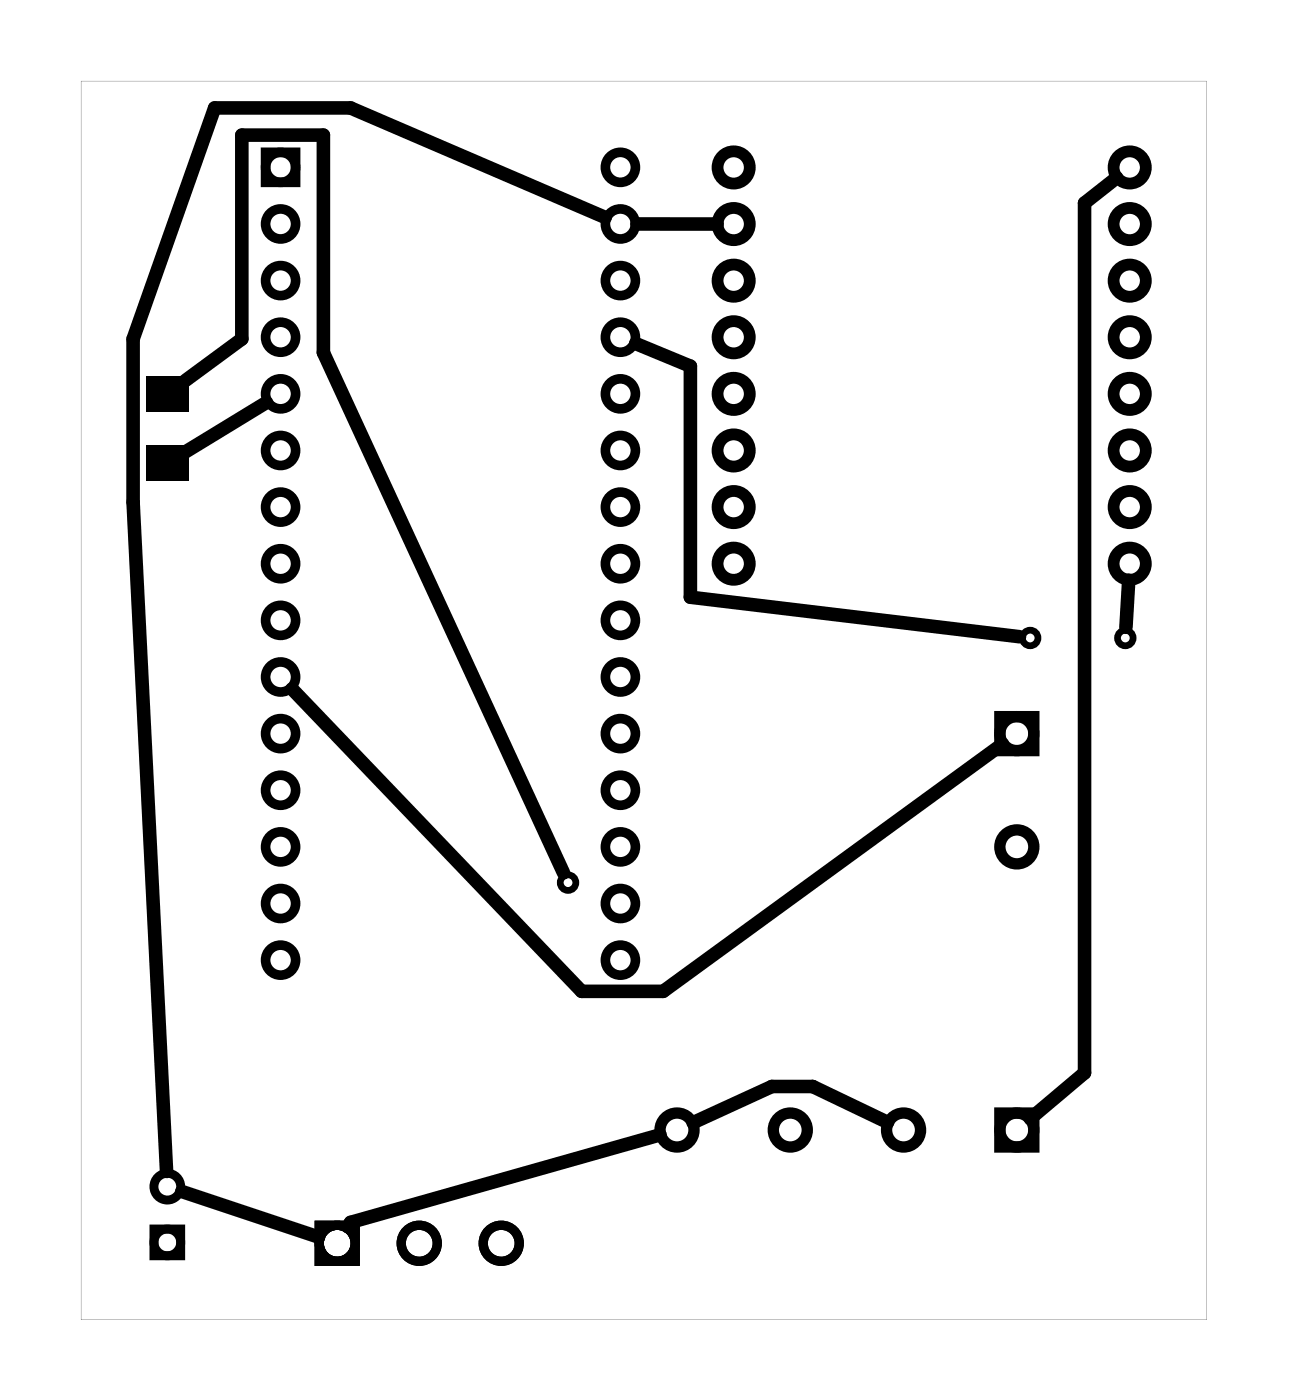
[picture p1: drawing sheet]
<svg xmlns="http://www.w3.org/2000/svg" width="58mm" height="63mm" viewBox="0 0 58 63" stroke-linecap="round" stroke-linejoin="round" font-family="sans-serif">
<g fill="#000">
<path d="M6.6 16.9h1.9v1.6h-1.9zM6.6 20h1.9v1.6h-1.9z"/>
<path d="M3.6 3.6h50.5v55.6h-50.5zM3.6 3.6v55.6h50.5v-55.6z"/>
<path d="M14.1 54.7h2v2.1h-2zM14.5 55.8a.6 .6 0 0 0 1.2 0 .6 .6 0 0 0-1.2 0z"/>
<path d="M14.1 54.7h2v2.1h-2zM14.5 55.8a.6 .6 0 0 0 1.2 0 .6 .6 0 0 0-1.2 0z"/>
</g>
<g fill="none" stroke="#000" stroke-width=".43">
<path d="M11.9 6.8h1.4v1.4h-1.4z"/>
<circle cx="12.6" cy="7.5" r=".67"/>
<circle cx="12.6" cy="15.1" r=".67"/>
<circle cx="12.6" cy="17.7" r=".67"/>
<circle cx="12.6" cy="12.6" r=".67"/>
<circle cx="12.6" cy="10" r=".67"/>
<circle cx="27.8" cy="7.5" r=".67"/>
<circle cx="27.8" cy="17.7" r=".67"/>
<circle cx="27.8" cy="15.1" r=".67"/>
<circle cx="27.8" cy="12.6" r=".67"/>
<circle cx="27.8" cy="10" r=".67"/>
<circle cx="12.6" cy="32.9" r=".67"/>
<circle cx="12.6" cy="38" r=".67"/>
<circle cx="12.6" cy="27.8" r=".67"/>
<circle cx="12.6" cy="30.4" r=".67"/>
<circle cx="12.6" cy="35.4" r=".67"/>
<circle cx="12.6" cy="25.3" r=".67"/>
<circle cx="12.6" cy="20.2" r=".67"/>
<circle cx="12.6" cy="22.7" r=".67"/>
<circle cx="27.8" cy="38" r=".67"/>
<circle cx="27.8" cy="27.8" r=".67"/>
<circle cx="27.8" cy="30.4" r=".67"/>
<circle cx="27.8" cy="32.9" r=".67"/>
<circle cx="27.8" cy="35.4" r=".67"/>
<circle cx="27.8" cy="25.3" r=".67"/>
<circle cx="27.8" cy="20.2" r=".67"/>
<circle cx="27.8" cy="22.7" r=".67"/>
<circle cx="12.6" cy="43.1" r=".67"/>
<circle cx="12.6" cy="40.5" r=".67"/>
<circle cx="27.8" cy="40.5" r=".67"/>
<circle cx="27.8" cy="43.1" r=".67"/>
</g>
<g fill="none" stroke="#000" stroke-width=".53">
<circle cx="32.9" cy="17.7" r=".72"/>
<circle cx="32.9" cy="15.1" r=".72"/>
<circle cx="32.9" cy="7.5" r=".72"/>
<circle cx="32.9" cy="10" r=".72"/>
<circle cx="32.9" cy="12.6" r=".72"/>
<circle cx="50.7" cy="7.5" r=".72"/>
<circle cx="50.7" cy="10" r=".72"/>
<circle cx="50.7" cy="12.6" r=".72"/>
<circle cx="50.7" cy="17.7" r=".72"/>
<circle cx="50.7" cy="15.1" r=".72"/>
<circle cx="32.9" cy="25.3" r=".72"/>
<circle cx="32.9" cy="20.2" r=".72"/>
<circle cx="32.9" cy="22.7" r=".72"/>
<circle cx="50.7" cy="20.2" r=".72"/>
<circle cx="50.7" cy="25.3" r=".72"/>
<circle cx="50.7" cy="22.7" r=".72"/>
</g>
<g fill="none" stroke="#000" stroke-width=".51">
<path d="M44.8 32.1h1.6v1.6h-1.6zM44.8 49.9h1.6v1.5h-1.6z"/>
<circle cx="45.6" cy="38" r=".76"/>
<circle cx="45.6" cy="32.9" r=".76"/>
<circle cx="30.4" cy="50.7" r=".76"/>
<circle cx="35.4" cy="50.7" r=".76"/>
<circle cx="40.5" cy="50.7" r=".76"/>
<circle cx="45.6" cy="50.7" r=".76"/>
</g>
<g fill="none" stroke="#000" stroke-width=".42">
<circle cx="15.1" cy="55.8" r=".81"/>
<circle cx="18.8" cy="55.8" r=".81"/>
<circle cx="22.5" cy="55.8" r=".81"/>
</g>
<g fill="none" stroke="#000" stroke-width=".4">
<path d="M6.9 55.1h1.2v1.2h-1.2z"/>
<circle cx="7.5" cy="55.7" r=".6"/>
<circle cx="7.5" cy="53.2" r=".6"/>
</g>
<g fill="none" stroke="#000" stroke-width=".3">
<circle cx="25.5" cy="39.6" r=".35"/>
<circle cx="46.2" cy="28.6" r=".35"/>
<circle cx="50.5" cy="28.6" r=".35"/>
</g>
<path d="M8.3 17.1l2.5-1.9v-9.1h3.7v9.7l10.8 23.4M12 18.1l-3.7 2.2M27.1 9.8l-11.4-5h-6.1l-3.6 10.4v7.3l1.5 30M28.5 15.4l2.5 1v10.4l14.7 1.8M28.6 10h3.6M50.1 8l-1.5 1.1v39l-2.4 2.1M13.1 30.9l13 13.6h3.6l15.3-11.1M50.6 26l-.1 2.1M8.2 53.4l6.1 2.1M29.6 50.9l-13.9 3.9-.1 .2M39.8 50.3l-3.4-1.6h-1.8l-3.5 1.7" fill="none" stroke="#000" stroke-width=".61"/>
</svg>
